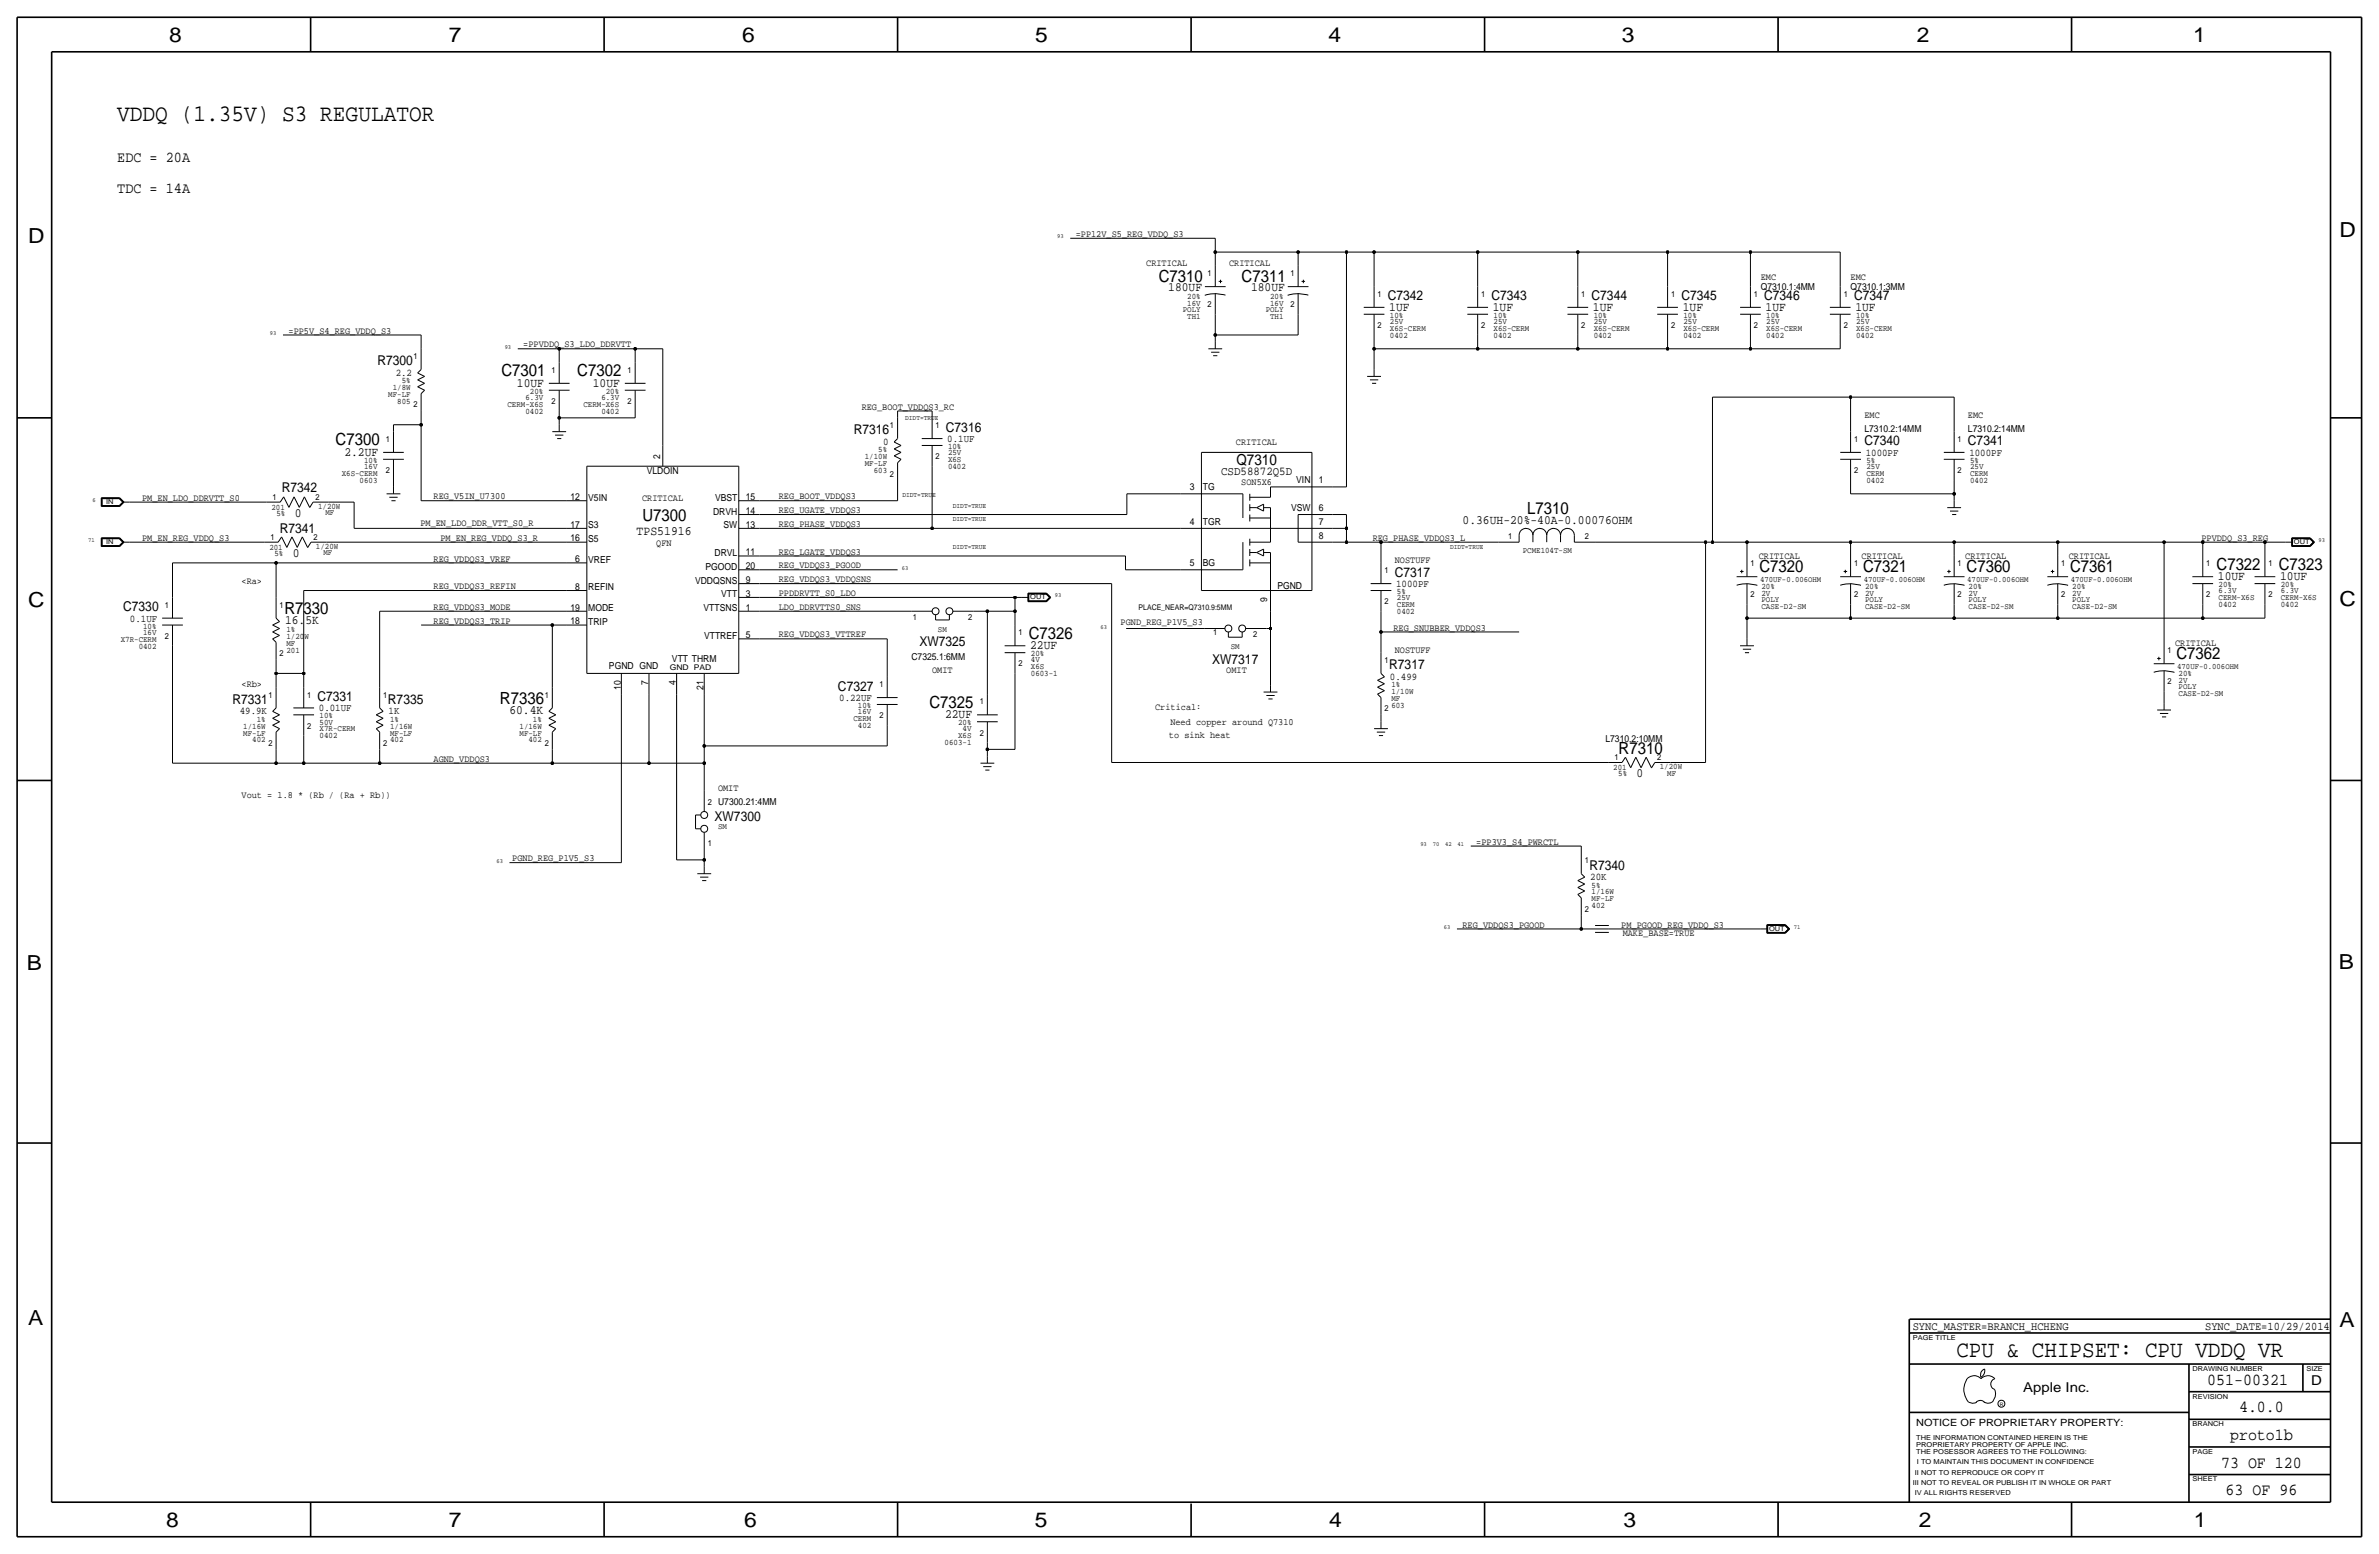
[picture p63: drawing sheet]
<svg xmlns="http://www.w3.org/2000/svg" width="875mm" height="572mm" viewBox="0 0 875 572" stroke-linecap="round" stroke-linejoin="round" font-family="sans-serif">
<defs><g id="words">
<text font-size="8.7" x="43.1" y="44.5">VDDQ (1.35V) S3 REGULATOR</text>
<text font-size="8.6" x="719.6" y="499.1">CPU &amp; CHIPSET: CPU VDDQ VR</text>
<g font-size="7.6">
<text x="62.2" y="15.5">8</text>
<text x="165" y="15.5">7</text>
<text x="273" y="15.5">6</text>
<text x="380.7" y="15.5">5</text>
<text x="488.6" y="15.5">4</text>
<text x="596.6" y="15.5">3</text>
<text x="705.1" y="15.5">2</text>
<text x="806.7" y="15.5">1</text>
<text x="10.4" y="89.4">D</text>
<text x="860.5" y="87.1">D</text>
<text x="10.4" y="223.3">C</text>
<text x="860.5" y="222.8">C</text>
<text x="9.8" y="356.6">B</text>
<text x="860.2" y="356.4">B</text>
<text x="10.4" y="487.4">A</text>
<text x="860.5" y="488.2">A</text>
<text x="61.2" y="561.6">8</text>
<text x="165" y="561.6">7</text>
<text x="273.8" y="561.6">6</text>
<text x="380.7" y="561.6">5</text>
<text x="488.9" y="561.6">4</text>
<text x="597.1" y="561.6">3</text>
<text x="705.8" y="561.6">2</text>
<text x="806.9" y="561.6">1</text>
</g>
<g font-size="6.2">
<text x="426.2" y="103.6">C7310</text>
<text x="456.7" y="103.6">C7311</text>
<text x="184.4" y="138.4">C7301</text>
<text x="212.4" y="138.4">C7302</text>
<text x="123.5" y="163.8">C7300</text>
<text x="236.3" y="191.8">U7300</text>
<text x="561.8" y="189">L7310</text>
<text x="815.3" y="209.6">C7322</text>
<text x="838.1" y="209.6">C7323</text>
<text x="647.1" y="210.3">C7320</text>
<text x="685.2" y="210.3">C7321</text>
<text x="723.3" y="210.3">C7360</text>
<text x="761.4" y="210.3">C7361</text>
<text x="104.6" y="225.8">R7330</text>
<text x="378.4" y="235">C7326</text>
<text x="800.6" y="242.3">C7362</text>
<text x="183.9" y="258.8">R7336</text>
<text x="341.9" y="260.4">C7325</text>
<text x="595.4" y="277.1">R7310</text>
<text x="811.9" y="509.3">051-00321</text>
<text x="823.6" y="519.4">4.0.0</text>
<text x="820.3" y="529.6">proto1b</text>
<text x="817" y="539.8">73 OF 120</text>
<text x="818.6" y="549.9">63 OF 96</text>
</g>
<g font-size="5.6">
<text x="43.1" y="59.7">EDC = 20A</text>
<text x="43.1" y="70.9">TDC = 14A</text>
<text x="454.8" y="170.8">Q7310</text>
</g>
<g font-size="5">
<text x="510.5" y="110.5">C7342</text>
<text x="548.6" y="110.5">C7343</text>
<text x="585.4" y="110.5">C7344</text>
<text x="618.4" y="110.5">C7345</text>
<text x="648.9" y="110.5">C7346</text>
<text x="681.9" y="110.5">C7347</text>
<text x="138.8" y="134.4">R7300</text>
<text x="314.1" y="159.8">R7316</text>
<text x="347.9" y="158.8">C7316</text>
<text x="685.7" y="163.8">C7340</text>
<text x="723.8" y="163.8">C7341</text>
<text x="103.7" y="181.1">R7342</text>
<text x="102.9" y="195.8">R7341</text>
<text x="513" y="212.1">C7317</text>
<text x="45.3" y="224.8">C7330</text>
<text x="338.2" y="237.7">XW7325</text>
<text x="445.9" y="244.1">XW7317</text>
<text x="511" y="246.1">R7317</text>
<text x="116.8" y="257.8">C7331</text>
<text x="308.2" y="254">C7327</text>
<text x="85.5" y="258.8">R7331</text>
<text x="142.7" y="258.8">R7335</text>
<text x="262.8" y="302">XW7300</text>
<text x="584.7" y="319.8">R7340</text>
<text x="850.1" y="509.3">D</text>
<text x="744.2" y="511.8">Apple Inc.</text>
</g>
<g font-size="4.7">
<text x="429.7" y="107.2">180UF</text>
<text x="460.2" y="107.2">180UF</text>
<text x="511" y="114.3">1UF</text>
<text x="549.1" y="114.3">1UF</text>
<text x="585.9" y="114.3">1UF</text>
<text x="618.9" y="114.3">1UF</text>
<text x="649.4" y="114.3">1UF</text>
<text x="682.4" y="114.3">1UF</text>
<text x="190.1" y="142.2">10UF</text>
<text x="218.1" y="142.2">10UF</text>
<text x="126.7" y="167.6">2.2UF</text>
<text x="108.4" y="190">0</text>
<text x="234.2" y="196.9">TPS51916</text>
<text x="538" y="192.5">0.36UH-20%-40A-0.00076OHM</text>
<text x="107.7" y="204.7">0</text>
<text x="815.8" y="213.4">10UF</text>
<text x="838.7" y="213.4">10UF</text>
<text x="104.9" y="229.6">16.5K</text>
<text x="378.9" y="238.8">22UF</text>
<text x="187.4" y="262.6">60.4K</text>
<text x="347.6" y="264.2">22UF</text>
<text x="602" y="285.8">0</text>
</g>
<text font-size="4.4" x="449.2" y="174.7">CSD58872Q5D</text>
<g font-size="4.3">
<text x="703.5" y="488.9">SYNC_MASTER=BRANCH_HCHENG</text>
<text x="811.1" y="488.9">SYNC_DATE=10/29/2014</text>
</g>
<g font-size="3.8">
<text x="145.6" y="138.2">2.2</text>
<text x="324.8" y="163.6">0</text>
<text x="348.4" y="162.6">0.1UF</text>
<text x="686.3" y="167.6">1000PF</text>
<text x="724.4" y="167.6">1000PF</text>
<text x="513.5" y="215.9">1000PF</text>
<text x="47.8" y="228.6">0.1UF</text>
<text x="511.3" y="249.9">0.499</text>
<text x="308.7" y="257.8">0.22UF</text>
<text x="88.2" y="262.6">49.9K</text>
<text x="117.3" y="261.6">0.01UF</text>
<text x="143" y="262.6">1K</text>
<text x="584.9" y="323.6">20K</text>
</g>
<text font-size="3.7" x="704.8" y="524.5">NOTICE OF PROPRIETARY PROPERTY:</text>
<g font-size="3.5">
<text x="395.7" y="87.1">=PP12V_S5_REG_VDDQ_S3</text>
<text x="421.6" y="97.8">CRITICAL</text>
<text x="452.1" y="97.8">CRITICAL</text>
<text x="647.6" y="102.9">EMC</text>
<text x="647.6" y="106.7">Q7310.1:4MM</text>
<text x="680.7" y="102.9">EMC</text>
<text x="680.7" y="106.7">Q7310.1:3MM</text>
<text x="106.1" y="122.7">=PP5V_S4_REG_VDDQ_S3</text>
<text x="192.5" y="127.8">=PPVDDQ_S3_LDO_DDRVTT</text>
<text x="316.9" y="150.6">REG_BOOT_VDDQS3_RC</text>
<text x="685.7" y="153.7">EMC</text>
<text x="723.8" y="153.7">EMC</text>
<text x="685.7" y="158.8">L7310.2:14MM</text>
<text x="723.8" y="158.8">L7310.2:14MM</text>
<text x="454.6" y="163.8">CRITICAL</text>
<text x="242.8" y="168.9" transform="rotate(-90 242.8 168.9)">2</text>
<text x="237.9" y="174.5">VLDOIN</text>
<text x="456.6" y="178.5">SON5X6</text>
<text x="476.8" y="177.8">VIN</text>
<text x="485.1" y="177.8">1</text>
<text x="52.3" y="184.1">PM_EN_LDO_DDRVTT_S0</text>
<text x="159.5" y="183.6">REG_V5IN_U7300</text>
<text x="209.8" y="183.9">12</text>
<text x="216.4" y="184.1">V5IN</text>
<text x="236.2" y="184.2">CRITICAL</text>
<text x="263" y="184.1">VBST</text>
<text x="274.3" y="183.9">15</text>
<text x="286.5" y="183.6">REG_BOOT_VDDQS3</text>
<text x="437.6" y="180.3">3</text>
<text x="442.4" y="180.3">TG</text>
<text x="262.3" y="189.2">DRVH</text>
<text x="274.3" y="189">14</text>
<text x="286.5" y="188.7">REG_UGATE_VDDQS3</text>
<text x="474.9" y="188">VSW</text>
<text x="485.1" y="188">6</text>
<text x="154.6" y="193.5">PM_EN_LDO_DDR_VTT_S0_R</text>
<text x="209.8" y="194.1">17</text>
<text x="216.4" y="194.3">S3</text>
<text x="266.1" y="194.3">SW</text>
<text x="274.3" y="194.1">13</text>
<text x="286.5" y="193.8">REG_PHASE_VDDQS3</text>
<text x="437.6" y="193">4</text>
<text x="442.4" y="193">TGR</text>
<text x="485.1" y="193">7</text>
<text x="52.3" y="198.9">PM_EN_REG_VDDQ_S3</text>
<text x="162" y="198.9">PM_EN_REG_VDDQ_S3_R</text>
<text x="209.8" y="199.1">16</text>
<text x="216.4" y="199.4">S5</text>
<text x="241.4" y="200.9">QFN</text>
<text x="286.5" y="204">REG_LGATE_VDDQS3</text>
<text x="485.1" y="198.1">8</text>
<text x="504.9" y="198.9">REG_PHASE_VDDQS3_L</text>
<text x="809.7" y="198.9">PPVDDQ_S3_REG</text>
<text x="159.5" y="206.5">REG_VDDQS3_VREF</text>
<text x="211.6" y="206.8">6</text>
<text x="216.4" y="207">VREF</text>
<text x="259.5" y="209.5">PGOOD</text>
<text x="262.8" y="204.5">DRVL</text>
<text x="274.3" y="209.3">20</text>
<text x="274.3" y="204.2">11</text>
<text x="286.5" y="209">REG_VDDQS3_PGOOD</text>
<text x="437.6" y="208.3">5</text>
<text x="442.4" y="208.3">BG</text>
<text x="513" y="207">NOSTUFF</text>
<text x="646.9" y="205.5">CRITICAL</text>
<text x="684.7" y="205.5">CRITICAL</text>
<text x="722.8" y="205.5">CRITICAL</text>
<text x="760.9" y="205.5">CRITICAL</text>
<text x="88.8" y="214.6">&lt;Ra&gt;</text>
<text x="255.6" y="214.6">VDDQSNS</text>
<text x="274.3" y="214.4">9</text>
<text x="286.5" y="214.1">REG_VDDQS3_VDDQSNS</text>
<text x="159.5" y="216.7">REG_VDDQS3_REFIN</text>
<text x="211.6" y="216.9">8</text>
<text x="216.4" y="217.2">REFIN</text>
<text x="265.3" y="219.7">VTT</text>
<text x="274.3" y="219.5">3</text>
<text x="286.5" y="219.2">PPDDRVTT_S0_LDO</text>
<text x="466" y="221.5" transform="rotate(-90 466 221.5)">9</text>
<text x="469.8" y="216.7">PGND</text>
<text x="159.5" y="224.3">REG_VDDQS3_MODE</text>
<text x="209.8" y="224.5">19</text>
<text x="216.4" y="224.8">MODE</text>
<text x="258.8" y="224.8">VTTSNS</text>
<text x="274.3" y="224.5">1</text>
<text x="286.5" y="224.3">LDO_DDRVTTS0_SNS</text>
<text x="159.5" y="229.4">REG_VDDQS3_TRIP</text>
<text x="209.8" y="229.6">18</text>
<text x="216.4" y="229.9">TRIP</text>
<text x="412.2" y="229.9">PGND_REG_P1V5_S3</text>
<text x="512.5" y="231.9">REG_SNUBBER_VDDQS3</text>
<text x="259" y="234.9">VTTREF</text>
<text x="274.3" y="234.7">5</text>
<text x="286.5" y="234.4">REG_VDDQS3_VTTREF</text>
<text x="800" y="237.5">CRITICAL</text>
<text x="224" y="245.9">PGND GND</text>
<text x="247.2" y="243.3">VTT THRM</text>
<text x="335.2" y="242.6">C7325.1:6MM</text>
<text x="513" y="240">NOSTUFF</text>
<text x="238.5" y="251.9" transform="rotate(-90 238.5 251.9)">7</text>
<text x="248.6" y="251.9" transform="rotate(-90 248.6 251.9)">4</text>
<text x="342.8" y="247.7">OMIT</text>
<text x="451.1" y="247.4">OMIT</text>
<text x="88.8" y="252.7">&lt;Rb&gt;</text>
<text x="228.3" y="253.7" transform="rotate(-90 228.3 253.7)">10</text>
<text x="258.8" y="253.7" transform="rotate(-90 258.8 253.7)">21</text>
<text x="424.9" y="261.1">Critical:</text>
<text x="430.5" y="266.4">Need copper around Q7310</text>
<text x="430" y="271.3">to sink heat</text>
<text x="590.5" y="272.8">L7310.2:10MM</text>
<text x="159.5" y="280.2">AGND_VDDQS3</text>
<text x="88.8" y="293.4">Vout = 1.8 * (Rb / (Ra + Rb))</text>
<text x="264.1" y="290.8">OMIT</text>
<text x="264.1" y="295.9">U7300.21:4MM</text>
<text x="543" y="310.6">=PP3V3_S4_PWRCTL</text>
<text x="188.4" y="316.5">PGND_REG_P1V5_S3</text>
<text x="537.9" y="341.1">REG_VDDQS3_PGOOD</text>
<text x="596.3" y="341.1">PM_PGOOD_REG_VDDQ_S3</text>
<text x="596.9" y="344.2">MAKE_BASE=TRUE</text>
</g>
<g font-size="3.1">
<text x="444.2" y="101.6">1</text>
<text x="474.7" y="101.6">1</text>
<text x="436.7" y="110">20%</text>
<text x="436.7" y="112.5">16V</text>
<text x="444.2" y="113">2</text>
<text x="467.2" y="110">20%</text>
<text x="467.2" y="112.5">16V</text>
<text x="474.7" y="113">2</text>
<text x="506.7" y="109.2">1</text>
<text x="544.8" y="109.2">1</text>
<text x="581.6" y="109.2">1</text>
<text x="614.6" y="109.2">1</text>
<text x="645.1" y="109.2">1</text>
<text x="678.1" y="109.2">1</text>
<text x="435.1" y="114.8">POLY</text>
<text x="436.7" y="117.3">TH1</text>
<text x="465.5" y="114.8">POLY</text>
<text x="467.2" y="117.3">TH1</text>
<text x="511.3" y="116.8">10%</text>
<text x="511.3" y="119.1">25V</text>
<text x="549.4" y="119.1">25V</text>
<text x="549.4" y="116.8">10%</text>
<text x="586.2" y="119.1">25V</text>
<text x="586.2" y="116.8">10%</text>
<text x="619.2" y="116.8">10%</text>
<text x="619.2" y="119.1">25V</text>
<text x="649.7" y="116.8">10%</text>
<text x="649.7" y="119.1">25V</text>
<text x="682.7" y="119.1">25V</text>
<text x="682.7" y="116.8">10%</text>
<text x="506.7" y="120.7">2</text>
<text x="511.3" y="121.7">X6S-CERM</text>
<text x="511.3" y="124.2">0402</text>
<text x="544.8" y="120.7">2</text>
<text x="549.4" y="121.7">X6S-CERM</text>
<text x="549.4" y="124.2">0402</text>
<text x="581.6" y="120.6">2</text>
<text x="586.2" y="121.7">X6S-CERM</text>
<text x="586.2" y="124.2">0402</text>
<text x="614.6" y="120.6">2</text>
<text x="619.2" y="121.7">X6S-CERM</text>
<text x="619.2" y="124.2">0402</text>
<text x="645.1" y="120.6">2</text>
<text x="649.7" y="124.2">0402</text>
<text x="649.7" y="121.7">X6S-CERM</text>
<text x="678.1" y="120.7">2</text>
<text x="682.7" y="124.2">0402</text>
<text x="682.7" y="121.7">X6S-CERM</text>
<text x="152.1" y="132.1">1</text>
<text x="202.9" y="137.2">1</text>
<text x="230.8" y="137.2">1</text>
<text x="144.5" y="143.5">1/8W</text>
<text x="147.8" y="141">5%</text>
<text x="142.8" y="146">MF-LF</text>
<text x="146.1" y="148.6">805</text>
<text x="152.1" y="149.9">2</text>
<text x="186.7" y="149.6">CERM-X6S</text>
<text x="193.2" y="147.1">6.3V</text>
<text x="194.9" y="144.8">20%</text>
<text x="202.9" y="148.6">2</text>
<text x="214.6" y="149.6">CERM-X6S</text>
<text x="221.2" y="147.1">6.3V</text>
<text x="222.8" y="144.8">20%</text>
<text x="230.8" y="148.6">2</text>
<text x="193.2" y="152.1">0402</text>
<text x="221.2" y="152.1">0402</text>
<text x="327.4" y="157.5">1</text>
<text x="344.1" y="157.5">1</text>
<text x="141.9" y="162.6">1</text>
<text x="323" y="166.4">5%</text>
<text x="348.7" y="165.1">10%</text>
<text x="348.7" y="167.4">25V</text>
<text x="681.9" y="162.6">1</text>
<text x="720" y="162.6">1</text>
<text x="133.9" y="172.5">16V</text>
<text x="133.9" y="170.2">10%</text>
<text x="141.9" y="174">2</text>
<text x="318.1" y="171.4">MF-LF</text>
<text x="318.1" y="168.9">1/10W</text>
<text x="321.4" y="174">603</text>
<text x="344.1" y="168.9">2</text>
<text x="348.7" y="169.9">X6S</text>
<text x="348.7" y="172.5">0402</text>
<text x="681.9" y="174">2</text>
<text x="686.5" y="172.5">25V</text>
<text x="686.5" y="170.2">5%</text>
<text x="720" y="174">2</text>
<text x="724.6" y="170.2">5%</text>
<text x="724.6" y="172.5">25V</text>
<text x="125.7" y="175">X6S-CERM</text>
<text x="132.3" y="177.5">0603</text>
<text x="327.4" y="175.3">2</text>
<text x="686.5" y="175">CERM</text>
<text x="686.5" y="177.5">0402</text>
<text x="724.6" y="175">CERM</text>
<text x="724.6" y="177.5">0402</text>
<text x="100.3" y="183.9">1</text>
<text x="116" y="183.9">2</text>
<text x="99.8" y="187.5">201</text>
<text x="101.7" y="189.7">5%</text>
<text x="117" y="187.2">1/20W</text>
<text x="119.7" y="189.5">MF</text>
<text x="99.1" y="202.2">201</text>
<text x="99.5" y="198.6">1</text>
<text x="115.3" y="198.6">2</text>
<text x="116.2" y="201.9">1/20W</text>
<text x="554.7" y="198.1">1</text>
<text x="560.1" y="203.5">PCME104T-SM</text>
<text x="582.9" y="198.1">2</text>
<text x="100.9" y="204.5">5%</text>
<text x="118.9" y="204.2">MF</text>
<text x="643.8" y="208.3">1</text>
<text x="681.9" y="208.3">1</text>
<text x="720" y="208.3">1</text>
<text x="758.1" y="208.3">1</text>
<text x="811.5" y="208.3">1</text>
<text x="834.3" y="208.3">1</text>
<text x="509.2" y="210.8">1</text>
<text x="816.1" y="215.9">20%</text>
<text x="838.9" y="215.9">20%</text>
<text x="513.8" y="218.4">5%</text>
<text x="513.8" y="220.7">25V</text>
<text x="643.8" y="219.7">2</text>
<text x="647.9" y="221.5">POLY</text>
<text x="647.9" y="216.7">20%</text>
<text x="647.9" y="219.2">2V</text>
<text x="681.9" y="219.7">2</text>
<text x="686" y="219.2">2V</text>
<text x="686" y="216.7">20%</text>
<text x="686" y="221.5">POLY</text>
<text x="720" y="219.7">2</text>
<text x="724.1" y="221.5">POLY</text>
<text x="724.1" y="219.2">2V</text>
<text x="724.1" y="216.7">20%</text>
<text x="758.1" y="219.7">2</text>
<text x="762.2" y="219.2">2V</text>
<text x="762.2" y="216.7">20%</text>
<text x="762.2" y="221.5">POLY</text>
<text x="811.5" y="219.7">2</text>
<text x="816.1" y="220.7">CERM-X6S</text>
<text x="816.1" y="218.2">6.3V</text>
<text x="834.3" y="219.7">2</text>
<text x="838.9" y="220.7">CERM-X6S</text>
<text x="838.9" y="218.2">6.3V</text>
<text x="60.7" y="223.5">1</text>
<text x="102.8" y="223.5">1</text>
<text x="509.2" y="222.2">2</text>
<text x="513.8" y="225.8">0402</text>
<text x="513.8" y="223.3">CERM</text>
<text x="647.9" y="224">CASE-D2-SM</text>
<text x="686" y="224">CASE-D2-SM</text>
<text x="724.1" y="224">CASE-D2-SM</text>
<text x="762.2" y="224">CASE-D2-SM</text>
<text x="816.1" y="223.3">0402</text>
<text x="838.9" y="223.3">0402</text>
<text x="52.7" y="231.1">10%</text>
<text x="52.7" y="233.4">16V</text>
<text x="105.4" y="232.4">1%</text>
<text x="335.7" y="228.1">1</text>
<text x="345" y="232.4">SM</text>
<text x="356.1" y="228.1">2</text>
<text x="374.6" y="233.7">1</text>
<text x="446.2" y="233.7">1</text>
<text x="44.4" y="236">X7R-CERM</text>
<text x="51" y="238.5">0402</text>
<text x="60.7" y="235">2</text>
<text x="105.4" y="235">1/20W</text>
<text x="105.4" y="237.5">MF</text>
<text x="452.7" y="238.8">SM</text>
<text x="461" y="234.2">2</text>
<text x="102.8" y="241.3">2</text>
<text x="105.4" y="240">201</text>
<text x="374.6" y="245.1">2</text>
<text x="379.2" y="241.3">20%</text>
<text x="379.2" y="243.6">4V</text>
<text x="509.2" y="243.8">1</text>
<text x="797.3" y="240.3">1</text>
<text x="379.2" y="246.1">X6S</text>
<text x="379.2" y="248.7">0603-1</text>
<text x="797.3" y="251.7">2</text>
<text x="801.3" y="248.7">20%</text>
<text x="801.3" y="251.2">2V</text>
<text x="98.8" y="256.5">1</text>
<text x="113" y="256.5">1</text>
<text x="140.9" y="256.5">1</text>
<text x="200.4" y="256.5">1</text>
<text x="323.5" y="252.7">1</text>
<text x="511.8" y="252.7">1%</text>
<text x="511.8" y="255.3">1/10W</text>
<text x="511.8" y="257.8">MF</text>
<text x="801.3" y="253.5">POLY</text>
<text x="801.3" y="256">CASE-D2-SM</text>
<text x="315.5" y="262.6">16V</text>
<text x="315.5" y="260.3">10%</text>
<text x="360.4" y="259.1">1</text>
<text x="509.2" y="261.6">2</text>
<text x="511.8" y="260.4">603</text>
<text x="89.5" y="268">1/16W</text>
<text x="94.4" y="265.4">1%</text>
<text x="113" y="268">2</text>
<text x="117.6" y="269">X7R-CERM</text>
<text x="117.6" y="266.4">50V</text>
<text x="117.6" y="264.2">10%</text>
<text x="143.5" y="268">1/16W</text>
<text x="143.5" y="265.4">1%</text>
<text x="191.1" y="268">1/16W</text>
<text x="196" y="265.4">1%</text>
<text x="313.9" y="265.2">CERM</text>
<text x="315.5" y="267.7">402</text>
<text x="323.5" y="264.2">2</text>
<text x="352.4" y="266.7">20%</text>
<text x="354" y="269">4V</text>
<text x="89.5" y="270.5">MF-LF</text>
<text x="92.8" y="273.1">402</text>
<text x="98.8" y="274.3">2</text>
<text x="117.6" y="271.5">0402</text>
<text x="140.9" y="274.3">2</text>
<text x="143.5" y="273.1">402</text>
<text x="143.5" y="270.5">MF-LF</text>
<text x="191.1" y="270.5">MF-LF</text>
<text x="194.4" y="273">402</text>
<text x="200.4" y="274.3">2</text>
<text x="347.4" y="274.1">0603-1</text>
<text x="352.4" y="271.5">X6S</text>
<text x="360.4" y="270.5">2</text>
<text x="593.8" y="279.7">1</text>
<text x="609.5" y="279.7">2</text>
<text x="593.4" y="283.2">201</text>
<text x="595.2" y="285.5">5%</text>
<text x="610.5" y="283">1/20W</text>
<text x="613.2" y="285.2">MF</text>
<text x="260.3" y="295.9">2</text>
<text x="264.1" y="304.8">SM</text>
<text x="260.3" y="311.2">1</text>
<text x="582.9" y="317.5">1</text>
<text x="585.4" y="328.9">1/16W</text>
<text x="585.4" y="326.4">5%</text>
<text x="582.9" y="335.3">2</text>
<text x="585.4" y="334">402</text>
<text x="585.4" y="331.5">MF-LF</text>
</g>
<g font-size="3">
<text x="647.4" y="213.9">470UF-0.006OHM</text>
<text x="685.5" y="213.9">470UF-0.006OHM</text>
<text x="723.6" y="213.9">470UF-0.006OHM</text>
<text x="761.7" y="213.9">470UF-0.006OHM</text>
<text x="800.8" y="245.9">470UF-0.006OHM</text>
</g>
<g font-size="2.9">
<text x="418.8" y="224.3">PLACE_NEAR=Q7310.9:5MM</text>
<text x="246.3" y="246.4">GND PAD</text>
</g>
<g font-size="2.6">
<text x="332.9" y="154.4">DIDT=TRUE</text>
<text x="331.9" y="182.6">DIDT=TRUE</text>
<text x="350.5" y="186.7">DIDT=TRUE</text>
<text x="350.5" y="191.8">DIDT=TRUE</text>
<text x="350.5" y="201.9">DIDT=TRUE</text>
<text x="533.3" y="201.9">DIDT=TRUE</text>
</g>
<g font-size="2.5">
<text x="39.1" y="185.4">IN</text>
<text x="39.1" y="200.2">IN</text>
<text x="843.7" y="200.2">OUT</text>
<text x="378.9" y="220.5">OUT</text>
<text x="650.7" y="342.4">OUT</text>
<text x="703.5" y="492.8">PAGE TITLE</text>
<text x="806.4" y="504.2">DRAWING NUMBER</text>
<text x="848.3" y="504.2">SIZE</text>
<text x="806.4" y="514.4">REVISION</text>
<text x="806.4" y="524.5">BRANCH</text>
<text x="704.8" y="532.1">PROPRIETARY PROPERTY OF APPLE INC.</text>
<text x="704.8" y="529.6">THE INFORMATION CONTAINED HEREIN IS THE</text>
<text x="704.8" y="534.7">THE POSESSOR AGREES TO THE FOLLOWING:</text>
<text x="705.1" y="538.5">I TO MAINTAIN THIS DOCUMENT IN CONFIDENCE</text>
<text x="806.4" y="534.7">PAGE</text>
<text x="704.3" y="542.3">II NOT TO REPRODUCE OR COPY IT</text>
<text x="806.4" y="544.8">SHEET</text>
<text x="703.5" y="546.1">III NOT TO REVEAL OR PUBLISH IT IN WHOLE OR PART</text>
<text x="704.3" y="549.9">IV ALL RIGHTS RESERVED</text>
</g>
<g font-size="2.3">
<text x="388.8" y="87.6">93</text>
<text x="99.3" y="123.2">93</text>
<text x="185.6" y="128.3">93</text>
<text x="34" y="184.7">6</text>
<text x="32.4" y="199.4">71</text>
<text x="852.8" y="199.4">93</text>
<text x="331.7" y="209.5">63</text>
<text x="388" y="219.7">93</text>
<text x="404.8" y="231.1">63</text>
<text x="522.4" y="311.1">93</text>
<text x="527" y="311.1">70</text>
<text x="531.6" y="311.1">42</text>
<text x="536.1" y="311.1">41</text>
<text x="182.6" y="317.2">63</text>
<text x="531.1" y="341.6">63</text>
<text x="659.8" y="341.6">71</text>
</g>
<text font-size="1.8" x="735.5" y="516.9">R</text>
</g></defs>
<g fill="none" stroke="#000" stroke-width=".37">
<path d="M393.6 87.6h53.4zM447 87.6v5.1zM447 92.7h30.5zM447 92.7v5.1zM447 97.8v7.6zM477.5 92.7h17.7zM477.5 92.7v5.1zM477.5 97.8v7.6zM495.2 92.7v86.4zM495.2 92.7h10.2zM505.4 92.7h38.1zM505.4 92.7v12.7z"/>
<path d="M543.5 92.7h36.8zM543.5 92.7v12.7zM580.3 92.7h33.1zM580.3 92.7v12.7zM613.4 92.7v12.7zM613.4 92.7h30.4zM643.8 92.7h33.1zM643.8 92.7v12.7zM676.9 92.7v12.7zM443.2 105.4h7.6zM447 115.6v7.6zM447 107.9v7.7z"/>
<path d="M448.3 103.5h1.2zM448.9 102.9v1.2zM450.7 108.6a13.1 13.1 0 0 0-7.6 0M473.7 105.4h7.6zM477.5 115.6v7.6zM477.5 107.9v7.7zM478.7 103.5h1.3zM479.4 102.9v1.2zM481.2 108.6a13.1 13.1 0 0 0-7.6 0M501.6 113h7.6zM501.6 115.6h7.6zM505.4 105.4v7.6z"/>
<path d="M505.4 115.6v7.6zM539.7 113h7.6zM539.7 115.6h7.6zM543.5 105.4v7.6zM543.5 115.6v7.6zM576.5 115.6h7.6zM576.5 113h7.6zM580.3 105.4v7.6zM580.3 115.6v7.6zM609.5 113h7.7zM609.5 115.6h7.7zM613.4 105.4v7.6z"/>
<path d="M613.4 115.6v7.6zM640 115.6h7.6zM640 113h7.6zM643.8 105.4v7.6zM643.8 115.6v7.6zM673 113h7.7zM673 115.6h7.7zM676.9 105.4v7.6zM676.9 115.6v7.6zM104.1 123.2h50.8zM153.6 137.2l1.3-1.3zM153.6 137.2l2.6 1.2z"/>
<path d="M153.6 139.7l2.6 1.3zM153.6 139.7l2.6-1.3zM154.9 123.2v5.1zM154.9 128.3v7.6zM190.4 128.3h15.3zM205.7 128.3h27.9zM205.7 128.3v5.1zM205.7 133.4v7.6zM233.6 128.3v5zM233.6 133.4v7.6zM233.6 128.3h10.2zM243.8 128.3v35.5z"/>
<path d="M444.4 128.3h5.1zM445.5 129.5h3zM446.2 130.8h1.6zM447 123.2h30.5zM447 123.2v2.5zM447 125.7v2.6zM502.9 138.4h5zM503.9 139.7h3zM505.4 128.3h38.1zM505.4 123.2v5.1zM505.4 128.3v7.6zM505.4 135.9v2.5z"/>
<path d="M543.5 123.2v5.1zM543.5 128.3h36.8zM580.3 128.3h33.1zM580.3 123.2v5.1zM613.4 123.2v5.1zM613.4 128.3h30.4zM643.8 128.3h33.1zM643.8 123.2v5.1zM676.9 123.2v5.1zM144.7 156.2h10.2zM144.7 156.2v2.6zM144.7 158.8v7.6z"/>
<path d="M153.6 142.2l2.6 1.3zM153.6 142.2l2.6-1.2zM154.9 156.2v28zM154.9 151.1v5.1zM154.9 144.8v6.3zM156.2 143.5l-1.3 1.3zM201.9 143.5h7.6zM201.9 141h7.6zM203.1 158.8h5.1zM205.7 153.7h27.9zM205.7 151.1v2.6zM205.7 153.7v2.5z"/>
<path d="M205.7 143.5v7.6zM205.7 156.2v2.6zM229.8 143.5h7.6zM229.8 141h7.6zM233.6 151.1v2.6zM233.6 143.5v7.6zM330.1 151.1h12.7zM330.1 151.1v2.6zM330.1 153.7v7.6zM342.8 151.1v2.6zM342.8 153.7v7.6zM504.6 141h1.6z"/>
<path d="M629.9 146v53.4zM629.9 146.1h50.8zM680.7 146.1h38.1zM680.7 146.1v12.7zM680.7 158.8v7.6zM718.8 146.1v12.7zM718.8 158.8v7.6zM140.9 168.9h7.6zM140.9 166.4h7.6zM144.7 176.5v2.6zM144.7 168.9v7.6zM144.7 179.1v2.5z"/>
<path d="M204.2 160h3zM204.9 161.3h1.6zM215.8 171.5h55.9zM215.8 171.5v76.2zM243.8 163.8v7.7zM271.7 171.5v76.2zM328.9 162.6l1.2-1.3zM328.9 162.6l2.5 1.2zM328.9 167.6l2.5 1.3zM328.9 165.1l2.5 1.3zM328.9 167.6l2.5-1.2zM328.9 165.1l2.5-1.3z"/>
<path d="M330.1 176.5v7.7zM330.1 170.2v6.3zM331.4 168.9l-1.3 1.3zM339 163.8h7.7zM339 161.3h7.7zM342.8 171.5v22.8zM342.8 163.8v7.7zM441.9 166.4h40.6zM441.9 166.4v50.8zM467.3 179.1v3.8zM467.3 179.1h22.9zM482.5 166.4v50.8z"/>
<path d="M490.2 179.1h5zM676.9 168.9h7.6zM676.9 166.4h7.6zM680.7 176.5v5.1zM680.7 168.9v7.6zM715 166.4h7.6zM715 168.9h7.6zM718.8 176.5v5.1zM718.8 168.9v7.6zM37.2 183.1h6.8zM37.2 197.8h6.8zM37.2 183.1v3.1z"/>
<path d="M37.2 186.2h6.8zM37.2 197.8v3.2zM37.3 183.2v2.9zM37.3 186.1h6.7zM37.3 197.9v3zM37.3 183.2h6.7zM37.3 197.9h6.7zM37.4 183.3h6.5zM37.4 183.3v2.7zM37.4 186h6.5zM37.4 198h6.5zM37.4 198v2.8z"/>
<path d="M37.5 183.4h6.4zM37.5 183.4v2.5zM37.5 185.9h6.4zM37.5 198.1h6.4zM37.5 198.1v2.6zM43.9 185.9l1.3-1.2zM43.9 183.4l1.3 1.3zM43.9 198.1l1.3 1.3zM43.9 186l1.4-1.3zM43.9 183.3l1.4 1.4zM43.9 198l1.4 1.4zM44 186.1l1.5-1.4z"/>
<path d="M44 183.2l1.5 1.5zM44 197.9l1.5 1.5zM44 183.1l1.6 1.6zM44 197.8l1.6 1.6zM44 186.2l1.6-1.5zM45.2 184.7h2.5zM45.2 199.4h2.5zM47.7 199.4h49.5zM47.7 184.7h50.3zM97.2 199.4h5.1zM98 184.7h5.1zM103.6 197.5l-1.3 1.9z"/>
<path d="M103.6 197.5l1.9 3.8zM104.3 182.7l-1.2 2zM104.3 182.7l2 3.9zM107.4 197.5l1.9 3.8zM107.4 197.5l-1.9 3.8zM108.2 182.7l-1.9 3.9zM108.2 182.7l1.9 3.9zM111.2 197.5l-1.9 3.8zM111.2 197.5l1.9 3.8zM112 182.7l-1.9 3.9zM112 182.7l1.9 3.9zM114.4 199.4l-1.3 2z"/>
<path d="M114.4 199.4h5.7zM115.2 184.7l-1.3 2zM115.2 184.7h5.7zM120.1 199.4h88.1zM120.9 184.7h9.4zM130.3 194.3h77.9zM130.3 184.7v9.6zM142.2 181.6h5.1zM143.2 182.9h3.1zM144 184.2h1.5zM154.9 184.2h53.3zM208.2 184.2h7.6z"/>
<path d="M208.2 194.3h7.6zM208.2 199.4h7.6zM271.7 184.2h7.6zM271.7 194.3h7.6zM271.7 189.2h7.6zM279.3 189.2h135.2zM279.3 184.2h50.8zM279.3 194.3h63.5zM342.8 194.3h91.5zM414.5 181.6v7.6zM414.5 181.6h19.8zM434.3 181.6h22.8z"/>
<path d="M434.3 194.3h55.9zM457.1 199.4v10.2zM457.1 181.6v8.9zM459.7 182.9h7.6zM459.7 186.7h2.5zM459.7 190.5h7.6zM459.7 198.1v2.6zM459.7 189.2v2.6zM459.7 185.4v2.6zM459.7 181.6v2.6zM459.7 199.4h7.6zM462.2 186.7l2.6-1.3z"/>
<path d="M462.2 186.7l2.6 1.3zM464.8 185.4v2.6zM464.8 186.7h2.5zM467.3 186.7v12.7zM477.5 189.2v10.2zM477.5 189.2h12.7zM477.5 199.4h12.7zM490.2 199.4h5zM490.2 194.3h5zM490.2 189.2h5zM495.2 194.3v5.1zM495.2 189.2v5.1z"/>
<path d="M495.2 199.4h12.7zM507.9 199.4h43.2zM507.9 199.4v7.6zM551.1 199.4h7.6zM558.7 196.9v2.5zM558.7 196.9a2.54 2.54 0 0 1 2.6-2.6 2.54 2.54 0 0 1 2.5 2.6 2.54 2.54 0 0 1 2.6-2.6 2.54 2.54 0 0 1 2.5 2.6 2.54 2.54 0 0 1 2.5-2.6 2.54 2.54 0 0 1 2.6 2.6 2.54 2.54 0 0 1 2.5-2.6 2.54 2.54 0 0 1 2.6 2.6M563.8 196.9v2.5zM568.9 196.9v2.5zM574 196.9v2.5zM579.1 199.4h7.6zM579.1 196.9v2.5zM586.7 199.4h40.6z"/>
<path d="M627.3 199.4v81zM627.3 199.4h2.6zM629.9 199.4h12.7zM642.6 199.4h38.1zM642.6 199.4v5.1zM680.7 181.6h38.1zM680.7 199.4h38.1zM680.7 199.4v5.1zM716.2 186.7h5.1zM717.2 188h3.1zM718 189.2h1.5zM718.8 181.6v2.6z"/>
<path d="M718.8 199.4h38.1zM718.8 199.4v5.1zM718.8 184.2v2.5zM756.9 199.4h39.1zM756.9 199.4v5.1zM796 199.4v37.1zM796 199.4h14.2zM810.2 199.4v5.1zM810.2 199.4h22.9zM833.1 199.4h7.6zM833.1 199.4v5.1zM840.7 199.4h2.5z"/>
<path d="M842.9 197.8h6.8zM842.9 197.8v3.2zM843 197.9v3zM843 197.9h6.7zM843.1 198h6.5zM843.1 198v2.8zM843.2 198.1h6.4zM843.2 198.1v2.6zM849.6 198.1l1.2 1.3zM849.6 198l1.4 1.4zM849.7 197.9l1.5 1.5zM849.7 197.8l1.6 1.6z"/>
<path d="M37.2 201h6.8zM37.3 200.9h6.7zM37.4 200.8h6.5zM37.5 200.7h6.4zM43.9 200.7l1.3-1.3zM43.9 200.8l1.4-1.4zM44 200.9l1.5-1.5zM44 201l1.6-1.6zM63.4 207h38.1zM63.4 207v12.7zM63.4 219.7v7.6zM101.5 207v12.7z"/>
<path d="M101.5 207h106.7zM101.5 219.7v7.6zM111.7 217.2h96.5zM111.7 217.2v30.5zM208.2 207h7.6zM208.2 217.2h7.6zM271.7 209.6h7.6zM271.7 204.5h7.6zM271.7 219.7h7.6zM271.7 214.6h7.6zM279.3 219.7h94zM279.3 204.5h134.7z"/>
<path d="M279.3 214.6h129.6zM279.3 209.6h50.8zM373.3 219.7v5.1zM373.3 219.7h2.6zM375.9 219.7h2.5zM378.1 218.1v3.2zM378.1 218.1h6.8zM378.2 218.2v3zM378.2 218.2h6.7zM378.3 218.3v2.8zM378.3 218.3h6.5zM378.4 218.4h6.4z"/>
<path d="M378.4 218.4v2.6zM384.8 218.4l1.2 1.3zM384.8 218.3l1.4 1.4zM384.9 218.2l1.4 1.5zM384.9 218.1l1.6 1.6zM408.9 214.6v65.8zM414 209.6h20.3zM414 204.5v5zM434.3 209.6h22.8zM441.9 217.2h40.6zM459.7 207h7.6zM459.7 203.2h2.5z"/>
<path d="M459.7 205.7v2.6zM459.7 201.9v2.6zM462.2 203.2l2.6-1.3zM462.2 203.2l2.6 1.3zM464.8 201.9v2.6zM464.8 203.2h2.5zM467.3 203.2v21.6zM504.1 217.2h7.7zM504.1 214.6h7.7zM507.9 207v7.6zM507.9 217.2v7.6zM638.8 212.1h7.6z"/>
<path d="M638.8 215.2a12.9 12.9 0 0 1 7.6 .1M640 210.2h1.3zM640.6 209.6v1.2zM642.6 214.6v7.7zM642.6 204.5v7.6zM676.9 212.1h7.6zM676.9 215.2a12.9 12.9 0 0 1 7.6 .1M678.1 210.2h1.3zM678.7 209.6v1.2zM680.7 214.6v7.7zM680.7 204.5v7.6zM715 212.1h7.6z"/>
<path d="M715 215.2a12.9 12.9 0 0 1 7.6 .1M716.2 210.2h1.3zM716.8 209.6v1.2zM718.8 214.6v7.7zM718.8 204.5v7.6zM753.1 212.1h7.6zM753.1 215.2a12.9 12.9 0 0 1 7.6 .1M754.3 210.2h1.3zM754.9 209.6v1.2zM756.9 214.6v7.7zM756.9 204.5v7.6zM806.4 212.1h7.6z"/>
<path d="M806.4 214.6h7.6zM810.2 204.5v7.6zM810.2 214.6v7.7zM829.3 212.1h7.6zM829.3 214.6h7.6zM833.1 204.5v7.6zM833.1 214.6v7.7zM842.9 201h6.8zM843 200.9h6.7zM843.1 200.8h6.5zM843.2 200.7h6.4zM849.6 200.7l1.2-1.3z"/>
<path d="M849.6 200.8l1.4-1.4zM849.7 200.9l1.5-1.5zM849.7 201l1.6-1.6zM59.6 229.9h7.7zM59.6 227.3h7.7zM63.4 237.5v43.2zM63.4 229.9v7.6zM100.3 229.9l2.5-1.3zM100.3 235l2.5-1.3zM100.3 232.4l2.5-1.3zM100.3 235l1.2 1.2zM100.3 232.4l2.5 1.3z"/>
<path d="M100.3 229.9l2.5 1.2zM101.5 236.2v6.4zM101.5 227.3l1.3 1.3zM139.6 224.8v27.9zM139.6 224.8h68.6zM154.9 229.9h48.2zM203.1 229.9h5.1zM203.1 229.9v22.8zM208.2 224.8h7.6zM208.2 229.9h7.6zM271.7 224.8h7.6zM271.7 235h7.6z"/>
<path d="M279.3 235h47zM279.3 224.8h55.9zM326.3 234.9v14zM335.2 224.8h7.6zM344.1 226.1v1.9zM344.1 228h5.1zM349.2 226.1v1.9zM350.5 224.8h7.6zM358.1 224.8h5.1zM363.2 224.8h10.1zM363.2 224.8v30.5zM369.5 237.5h7.6z"/>
<path d="M373.3 224.8v5.1zM373.3 229.9v7.6zM378.1 221.3h6.8zM378.2 221.2h6.7zM378.3 221.1h6.5zM378.4 221h6.4zM384.8 221l1.2-1.3zM384.8 221.1l1.4-1.4zM384.9 221.2l1.4-1.5zM384.9 221.3l1.6-1.6zM414.2 231.1h28.7zM442.9 231.1h7.6z"/>
<path d="M451.8 232.4v1.9zM451.8 234.3h5.1zM456.9 232.4v1.9zM458.2 231.1h7.6zM465.8 231.1h1.5zM467.3 224.8v6.3zM467.3 231.1v20.9zM507.9 232.4h50.8zM507.9 224.8v7.6zM507.9 232.4v7.6zM640 237.5h5.1zM641 238.8h3.1z"/>
<path d="M642.6 227.3h38.1zM642.6 222.3v5zM642.6 227.3v7.7zM642.6 235v2.5zM680.7 227.3h38.1zM680.7 222.3v5zM718.8 227.3h38.1zM718.8 222.3v5zM756.9 227.3h53.3zM756.9 222.3v5zM796 236.5v7.6zM810.2 227.3h22.9z"/>
<path d="M810.2 222.3v5zM833.1 222.3v5zM101.5 247.7h10.2zM101.5 242.6v5.1zM101.5 247.7v5zM101.5 252.7v7.7zM111.7 247.7v5zM111.7 252.7v7.7zM139.6 252.7v7.7zM203.1 252.7v7.7zM215.8 247.7h55.9zM228.5 255.3v61.9z"/>
<path d="M228.5 247.6v7.7zM238.7 255.3v25.4zM238.7 247.6v7.7zM248.9 255.3v60.9zM248.9 247.6v7.7zM259 255.3v19zM259 247.6v7.7zM322.5 259.1h7.6zM322.5 256.5h7.6zM326.3 248.9v7.6zM326.3 259.1v7.6zM363.2 255.3v7.6z"/>
<path d="M369.5 240h7.6zM373.3 247.7v27.9zM373.3 240v7.7zM464.8 254.5h5zM465.8 255.8h3zM466.5 257h1.6zM467.3 252v2.5zM506.7 255.3l1.2 1.2zM506.7 252.7l2.5 1.3zM506.7 250.2l2.5 1.3zM506.7 250.2l2.5-1.3zM506.7 255.3l2.5-1.3z"/>
<path d="M506.7 252.7l2.5-1.2zM507.9 240v7.7zM507.9 256.5v6.4zM507.9 247.6l1.3 1.3zM641.8 240h1.5zM792.2 244.1h7.6zM792.2 247.2a12.9 12.9 0 0 1 7.6 .1M793.4 242.2h1.3zM794.1 241.6v1.2zM796 254.3v4.3zM796 246.6v7.7zM796 258.6v2.5z"/>
<path d="M100.3 266.7l2.5-1.3zM100.3 264.2l2.5-1.3zM100.3 261.6l1.2-1.3zM100.3 261.6l2.5 1.3zM100.3 266.7l2.5 1.3zM100.3 264.2l2.5 1.2zM101.5 275.6v5.1zM101.5 269.2v6.4zM101.5 269.2l1.3-1.2zM107.9 260.4h7.6zM107.9 262.9h7.6zM111.7 270.5v10.2z"/>
<path d="M111.7 262.9v7.6zM138.4 262.9l2.5-1.3zM138.4 268l2.5-1.3zM138.4 265.4l2.5-1.2zM138.4 268l1.2 1.2zM138.4 265.4l2.5 1.3zM138.4 262.9l2.5 1.3zM139.6 275.6v5.1zM139.6 269.2v6.4zM139.6 260.3l1.3 1.3zM201.9 261.6l1.2-1.3zM201.9 261.6l2.5 1.3z"/>
<path d="M201.9 266.7l2.5 1.3zM201.9 264.2l2.5 1.2zM201.9 266.7l2.5-1.3zM201.9 264.2l2.5-1.3zM203.1 275.6v5.1zM203.1 269.2v6.4zM204.4 268l-1.3 1.2zM259 274.3v6.4zM259 274.3h67.3zM326.3 266.7v7.6zM359.4 262.9h7.6zM359.4 265.4h7.6z"/>
<path d="M363.2 275.6h10.1zM363.2 273.1v2.5zM363.2 275.6v2.5zM363.2 265.4v7.7zM363.2 278.1v2.6zM505.4 268h5.1zM506.4 269.2h3.1zM507.2 270.5h1.5zM507.9 262.9v2.5zM507.9 265.4v2.6zM597.9 278.5l1.9 3.8zM597.9 278.5l-1.3 1.9z"/>
<path d="M601.7 278.5l-1.9 3.8zM601.7 278.5l1.9 3.8zM605.5 278.5l-1.9 3.8zM605.5 278.5l1.9 3.8zM793.4 261.1h5.1zM794.5 262.4h3zM795.2 263.7h1.5zM63.4 280.7h38.1zM101.5 280.7h10.2zM111.7 280.7h27.9zM139.6 280.7h63.5zM203.1 280.7h35.6z"/>
<path d="M238.7 280.7h20.3zM255.8 299.7h2zM255.8 299.7v5.1zM259 280.7v10.1zM259 290.8v7.7zM360.6 280.7h5.1zM361.6 281.9h3.1zM362.4 283.2h1.5zM408.9 280.4h182.6zM591.5 280.4h5.1zM608.7 280.4h5.7zM608.7 280.4l-1.3 2z"/>
<path d="M614.4 280.4h12.9zM187.4 317.2h41.1zM248.9 316.2h10.1zM255.8 304.8h2zM259 313.7v2.5zM259 316.2v2.6zM259 318.8v2.5zM259 306.1v7.6zM541 311.2h40.6zM581.6 311.2v2.5zM581.6 313.7v7.6zM256.5 321.3h5.1z"/>
<path d="M257.5 322.6h3.1zM258.3 323.9h1.5zM580.3 323.9l2.6-1.3zM580.3 328.9l2.6-1.2zM580.3 326.4l2.6-1.3zM580.3 328.9l1.3 1.3zM580.3 326.4l2.6 1.3zM580.3 323.9l2.6 1.2zM581.6 321.3l1.3 1.3zM581.6 336.6v5zM581.6 330.2v6.4zM535.9 341.6h45.7z"/>
<path d="M581.6 341.6h5.1zM586.7 342.9h5.1zM586.7 341.6h5.1zM586.7 340.4h5.1zM591.8 341.6h55.8zM647.6 341.6h2.6zM649.9 343.2h6.8zM649.9 340.1v3.1zM649.9 340.1h6.8zM650 340.2v2.9zM650 343.1h6.6zM650 340.2h6.6z"/>
<path d="M650.1 340.3v2.7zM650.1 343h6.5zM650.1 340.3h6.5zM650.2 340.4h6.3zM650.2 340.4v2.5zM650.2 342.9h6.3zM656.5 340.4l1.3 1.2zM656.5 342.9l1.3-1.3zM656.6 343l1.4-1.4zM656.6 340.3l1.4 1.3zM656.6 343.1l1.5-1.5zM656.6 340.2l1.5 1.4z"/>
<path d="M656.7 340.1l1.6 1.5zM658.3 341.6l-1.6 1.6zM724.1 515.6l.5 .2a2.67 2.67 0 0 0 2.5-.2M726.8 515.7a2.09 2.09 0 0 1 3.1 0M728.6 506.5a2.69 2.69 0 0 0 1.3-3 2.26 2.26 0 0 0-1.3 3M729.7 515.6l.4 .2a2.67 2.67 0 0 0 2.6-.2M733.7 511.1a4.5 4.5 0 0 1-1 4.6M733.8 511a2.08 2.08 0 0 1-1.6-2 2.08 2.08 0 0 1 1.6-2 3.4 3.4 0 0 0-5.1 0 3.6 3.6 0 0 0-3.9-.8 3.6 3.6 0 0 0-2.3 3.3 7.1 7.1 0 0 0 1.6 6.2"/>
<circle cx="344.1" cy="224.8" r="1.28"/>
<circle cx="349.2" cy="224.8" r="1.28"/>
<circle cx="451.8" cy="231.2" r="1.28"/>
<circle cx="456.9" cy="231.2" r="1.28"/>
<circle cx="259" cy="299.7" r="1.28"/>
<circle cx="259" cy="304.8" r="1.28"/>
<circle cx="736.1" cy="516.2" r="1.28"/>
</g>
<g fill="none" stroke="#000" stroke-width=".6" stroke-linecap="butt">
<path d="M6.3 6.4v558.7zM6.3 6.4h862.3zM19 19.1h838.2zM19 19.1v533.4zM114.2 6.4v12.7zM222.2 6.4v12.7zM330.1 6.4v12.7zM438.1 6.4v12.7zM546 6.4v12.7zM654 6.4v12.7zM761.9 6.4v12.7zM857.2 19.1v533.4z"/>
<path d="M868.6 6.4v558.7zM6.3 153.7h12.7zM857.2 153.7h11.4zM6.3 287h12.7zM857.2 287h11.4zM6.3 420.4h12.7zM857.2 420.4h11.4zM702.3 490.2h154.9zM702.3 485.1v5.1zM702.3 490.2v62.3zM702.4 485.1h154.8zM702.3 501.6h154.9z"/>
<path d="M702.3 519.4h102.8zM805.1 501.6v50.8zM805.1 511.8h52.1zM847 501.6v10.2zM805.1 522h52.1zM805.1 532.1h52.1zM19 552.5h838.2zM114.2 552.4v12.7zM222.2 552.5v12.7zM330.1 552.5v12.7zM438.1 553v12.1zM546 552.5v12.7z"/>
<path d="M654 552.5v12.7zM761.9 552.5v12.7zM805.1 542.3h52.1zM6.3 565.1h862.3z"/>
</g>
<g fill="#000" stroke="#000" stroke-width=".37">
<circle cx="447" cy="92.7" r=".51"/>
<circle cx="477.5" cy="92.7" r=".51"/>
<circle cx="495.2" cy="92.7" r=".51"/>
<circle cx="505.4" cy="92.7" r=".51"/>
<circle cx="543.5" cy="92.7" r=".51"/>
<circle cx="580.3" cy="92.7" r=".51"/>
<circle cx="613.4" cy="92.7" r=".51"/>
<circle cx="643.8" cy="92.7" r=".51"/>
<circle cx="205.7" cy="128.3" r=".51"/>
<circle cx="233.6" cy="128.3" r=".51"/>
<circle cx="447" cy="123.2" r=".51"/>
<circle cx="505.4" cy="128.3" r=".51"/>
<circle cx="543.5" cy="128.3" r=".51"/>
<circle cx="580.3" cy="128.3" r=".51"/>
<circle cx="613.4" cy="128.3" r=".51"/>
<circle cx="643.8" cy="128.3" r=".51"/>
<circle cx="154.9" cy="156.2" r=".51"/>
<circle cx="205.7" cy="153.7" r=".51"/>
<circle cx="680.7" cy="146.1" r=".51"/>
<circle cx="342.8" cy="194.3" r=".51"/>
<circle cx="495.2" cy="199.4" r=".51"/>
<circle cx="495.2" cy="194.3" r=".51"/>
<circle cx="507.9" cy="199.4" r=".51"/>
<circle cx="627.3" cy="199.4" r=".51"/>
<circle cx="629.9" cy="199.4" r=".51"/>
<circle cx="642.6" cy="199.4" r=".51"/>
<circle cx="680.7" cy="199.4" r=".51"/>
<circle cx="718.8" cy="181.6" r=".51"/>
<circle cx="718.8" cy="199.4" r=".51"/>
<circle cx="756.9" cy="199.4" r=".51"/>
<circle cx="796" cy="199.4" r=".51"/>
<circle cx="810.2" cy="199.4" r=".51"/>
<circle cx="833.1" cy="199.4" r=".51"/>
<circle cx="101.5" cy="207" r=".51"/>
<circle cx="373.3" cy="219.7" r=".51"/>
<circle cx="203.1" cy="229.9" r=".51"/>
<circle cx="363.2" cy="224.8" r=".51"/>
<circle cx="373.3" cy="224.8" r=".51"/>
<circle cx="467.3" cy="231.1" r=".51"/>
<circle cx="507.9" cy="232.4" r=".51"/>
<circle cx="642.6" cy="227.3" r=".51"/>
<circle cx="680.7" cy="227.3" r=".51"/>
<circle cx="718.8" cy="227.3" r=".51"/>
<circle cx="756.9" cy="227.3" r=".51"/>
<circle cx="810.2" cy="227.3" r=".51"/>
<circle cx="101.5" cy="247.7" r=".51"/>
<circle cx="111.7" cy="247.7" r=".51"/>
<circle cx="259" cy="274.3" r=".51"/>
<circle cx="363.2" cy="275.6" r=".51"/>
<circle cx="101.5" cy="280.7" r=".51"/>
<circle cx="111.7" cy="280.7" r=".51"/>
<circle cx="139.6" cy="280.7" r=".51"/>
<circle cx="203.1" cy="280.7" r=".51"/>
<circle cx="238.7" cy="280.7" r=".51"/>
<circle cx="259" cy="280.7" r=".51"/>
<circle cx="259" cy="316.2" r=".51"/>
<circle cx="581.6" cy="341.6" r=".51"/>
</g>
<use href="#words"/>
</svg>
